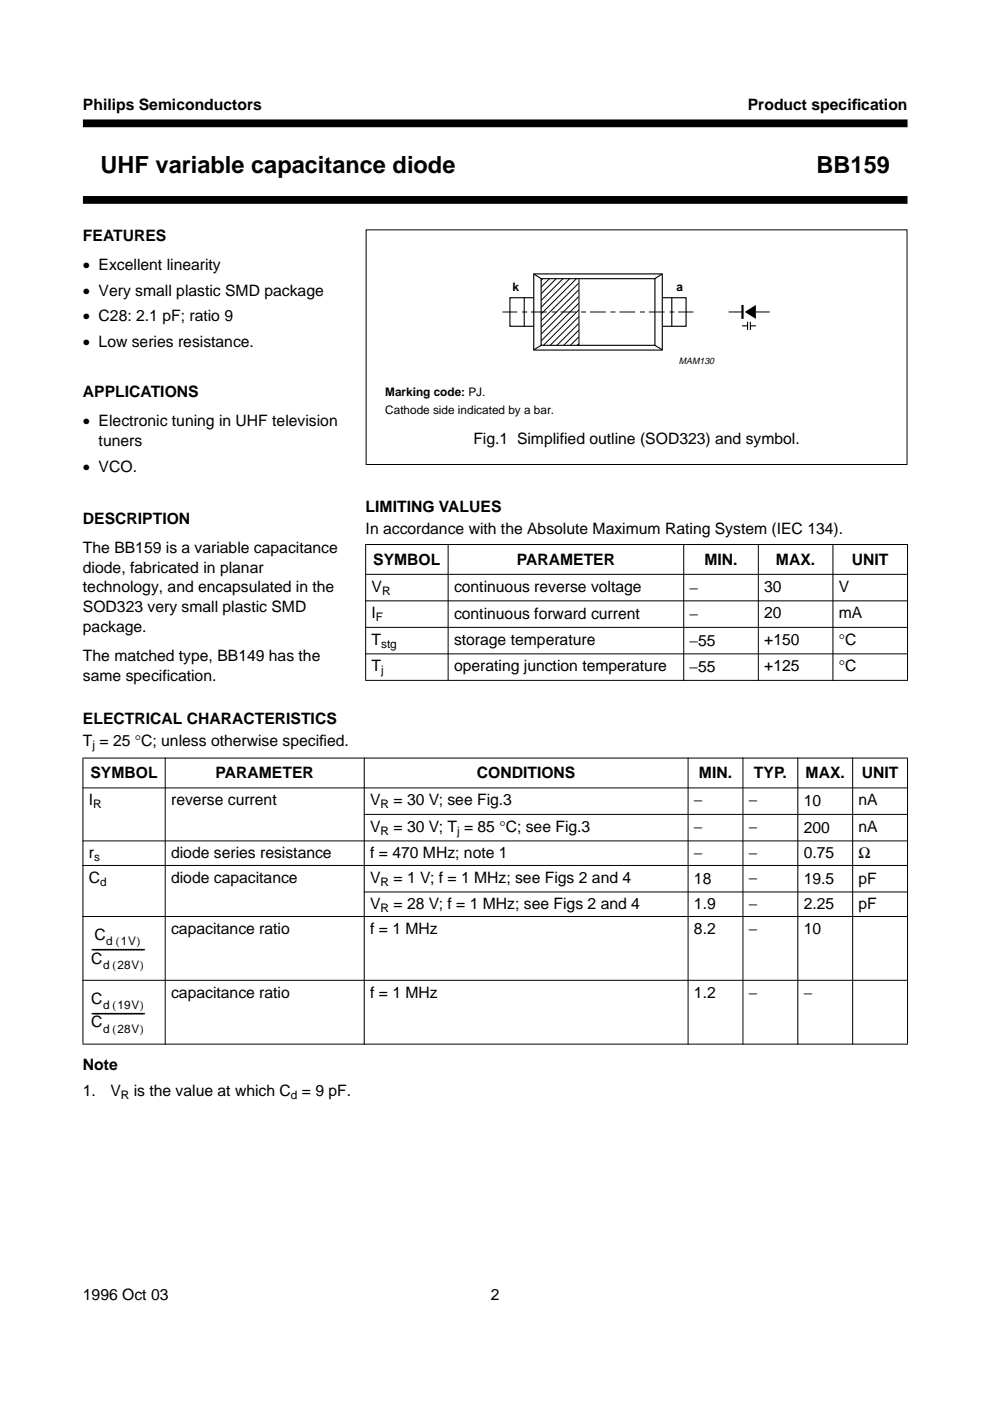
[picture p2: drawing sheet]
<svg xmlns="http://www.w3.org/2000/svg" width="210mm" height="297mm" viewBox="0 0 210 297" stroke-linecap="round" stroke-linejoin="round" font-family="sans-serif">
<defs><g id="words">
<g font-size="5">
<text x="21.3" y="36.6">UHF variable capacitance diode</text>
<text x="173.1" y="36.6">BB159</text>
</g>
<g font-size="3.3">
<text x="17.6" y="23.4">Philips Semiconductors</text>
<text x="158.6" y="23.4">Product specif</text>
<text x="180.6" y="23.4">ication</text>
<text x="17.6" y="51.1">FEATURES</text>
<text x="17.6" y="57.3">• Excellent linearity</text>
<text x="17.6" y="62.7">• Very small plastic SMD package</text>
<text x="17.6" y="68.1">• C28: 2.1 pF; ratio 9</text>
<text x="17.6" y="73.5">• Low series resistance.</text>
<text x="17.6" y="84.2">APPLICATIONS</text>
<text x="17.6" y="90.4">• Electronic tuning in UHF television</text>
<text x="20.9" y="94.6">tuners</text>
<text x="100.4" y="94.1">Fig.1 Simplified outline (SOD323) and symbol.</text>
<text x="17.6" y="100">• VCO.</text>
<text x="17.6" y="111">DESCRIPTION</text>
<text x="77.5" y="108.5">LIMITING VALUES</text>
<text x="77.5" y="113.3">In accordance with the Absolute Maximum Rating System (IEC 134).</text>
<text x="17.6" y="117.2">The BB159 is a variable capacitance</text>
<text x="79.1" y="119.7">SYMBOL</text>
<text x="109.6" y="119.7">PARAMETER</text>
<text x="149.4" y="119.7">MIN.</text>
<text x="164.5" y="119.7">MAX.</text>
<text x="180.6" y="119.7">UNIT</text>
<text x="17.6" y="121.4">diode, fabricated in planar</text>
<text x="17.6" y="125.6">technology, and encapsulated in the</text>
<text x="78.8" y="125.5">V</text>
<text x="96.3" y="125.4">continuous reverse voltage</text>
<text x="146.2" y="125.7">−</text>
<text x="162" y="125.4">30</text>
<text x="177.9" y="125.4">V</text>
<text x="17.6" y="129.7">SOD323 very small plastic SMD</text>
<text x="78.8" y="131.1">I</text>
<text x="96.3" y="131.3">continuous forward current</text>
<text x="146.2" y="131.3">−</text>
<text x="162" y="131.1">20</text>
<text x="177.9" y="131.1">mA</text>
<text x="17.6" y="133.9">package.</text>
<text x="78.8" y="136.7">T</text>
<text x="96.3" y="136.7">storage temperature</text>
<text x="146.2" y="136.9">−55</text>
<text x="162" y="136.7">+150</text>
<text x="177.9" y="136.7">°C</text>
<text x="17.6" y="140.1">The matched type, BB149 has the</text>
<text x="78.8" y="142.3">T</text>
<text x="96.3" y="142.3">operating junction temperature</text>
<text x="146.2" y="142.5">−55</text>
<text x="162" y="142.3">+125</text>
<text x="177.9" y="142.3">°C</text>
<text x="17.6" y="144.3">same specification.</text>
<text x="17.6" y="153.5">ELECTRICAL CHARACTERISTICS</text>
<text x="17.6" y="158.3">T = 25 °C; unless otherwise specif</text>
<text x="67.7" y="158.3">ied.</text>
<text x="19.2" y="165">SYMBOL</text>
<text x="45.7" y="165">PARAMETER</text>
<text x="101.1" y="165">CONDITIONS</text>
<text x="148.2" y="165">MIN.</text>
<text x="159.9" y="165">TYP.</text>
<text x="170.8" y="165">MAX.</text>
<text x="182.7" y="165">UNIT</text>
<text x="18.8" y="170.7">I</text>
<text x="36.3" y="170.7">reverse current</text>
<text x="78.5" y="170.7">V</text>
<text x="83.4" y="170.7">= 30 V; see Fig.3</text>
<text x="147.1" y="170.7">−</text>
<text x="158.8" y="170.7">−</text>
<text x="170.4" y="170.9">10</text>
<text x="182" y="170.7">nA</text>
<text x="78.5" y="176.3">V</text>
<text x="83.4" y="176.3">= 30 V; T = 85 °C; see Fig.3</text>
<text x="147.1" y="176.3">−</text>
<text x="158.8" y="176.3">−</text>
<text x="170.4" y="176.6">200</text>
<text x="182" y="176.3">nA</text>
<text x="18.8" y="182">r</text>
<text x="36.3" y="182">diode series resistance</text>
<text x="78.5" y="182">f = 470 MHz; note 1</text>
<text x="147.1" y="182">−</text>
<text x="158.8" y="182">−</text>
<text x="170.4" y="182">0.75</text>
<text x="182" y="182">Ω</text>
<text x="18.8" y="187.2">C</text>
<text x="36.3" y="187.2">diode capacitance</text>
<text x="78.5" y="187.2">V</text>
<text x="83.4" y="187.2">= 1 V; f = 1 MHz; see Figs 2 and 4</text>
<text x="147.1" y="187.4">18</text>
<text x="158.8" y="187.2">−</text>
<text x="170.4" y="187.4">19.5</text>
<text x="182" y="187.4">pF</text>
<text x="36.3" y="198">capacitance ratio</text>
<text x="78.5" y="192.8">V</text>
<text x="78.5" y="198">f = 1 MHz</text>
<text x="83.4" y="192.8">= 28 V; f = 1 MHz; see Figs 2 and 4</text>
<text x="147.1" y="192.8">1.9</text>
<text x="147.1" y="198">8.2</text>
<text x="158.8" y="192.8">−</text>
<text x="158.8" y="198">−</text>
<text x="170.4" y="192.8">2.25</text>
<text x="170.4" y="198">10</text>
<text x="182" y="192.8">pF</text>
<text x="19.3" y="202.2">--------------------</text>
<text x="20" y="199.3">C</text>
<text x="19.3" y="204.3">C</text>
<text x="19.3" y="212.8">C</text>
<text x="19.3" y="215.7">--------------------</text>
<text x="36.3" y="211.5">capacitance ratio</text>
<text x="78.5" y="211.5">f = 1 MHz</text>
<text x="147.1" y="211.5">1.2</text>
<text x="158.8" y="211.5">−</text>
<text x="170.4" y="211.5">−</text>
<text x="19.3" y="217.8">C</text>
<text x="17.6" y="226.9">Note</text>
<text x="17.6" y="232.3">1.</text>
<text x="23.4" y="232.3">V</text>
<text x="28.4" y="232.3">is the value at which C = 9 pF.</text>
<text x="17.6" y="275.6">1996 Oct 03</text>
<text x="104.1" y="275.6">2</text>
</g>
<g font-size="2.5">
<text x="108.7" y="61.7">k</text>
<text x="143.4" y="61.7">a</text>
<text x="81.7" y="84">Marking code: PJ.</text>
<text x="81.7" y="87.7">Cathode side indicated by a bar.</text>
<text x="79.7" y="131.7">F</text>
<text x="81" y="126">R</text>
<text x="80.8" y="137.3">stg</text>
<text x="80.8" y="142.9">j</text>
<text x="19.6" y="158.9">j</text>
<text x="19.8" y="171.3">R</text>
<text x="80.7" y="171.3">R</text>
<text x="80.7" y="176.9">R</text>
<text x="96.9" y="176.9">j</text>
<text x="19.9" y="182.6">s</text>
<text x="21.2" y="187.8">d</text>
<text x="80.7" y="187.8">R</text>
<text x="80.7" y="193.4">R</text>
<text x="22.5" y="200.4">d 1V)</text>
<text x="24.5" y="200.4">(</text>
<text x="21.8" y="205.5">d 28V)</text>
<text x="23.8" y="205.5">(</text>
<text x="21.8" y="214">d 19V)</text>
<text x="23.8" y="214">(</text>
<text x="21.8" y="219">d 28V)</text>
<text x="23.8" y="219">(</text>
<text x="25.6" y="232.9">R</text>
<text x="61.7" y="232.9">d</text>
</g>
<text font-size="1.9" x="143.9" y="77.1">MAM130</text>
</g></defs>
<path d="M17.6 26.2h174.8M17.6 42.4h174.8" fill="none" stroke="#000" stroke-width="1.7" stroke-linecap="butt"/>
<path d="M77.4 115.4h115.1zM77.4 121.8h115.1zM77.4 127.4h115.1zM77.4 133h115.1zM77.4 138.6h115.1zM77.5 115.6v28.5zM95 115.3v29.1zM145 115.3v29.1zM160.8 115.3v29.1zM176.6 115.3v29.1zM192.4 115.6v28.5zM77.4 144.3h115.1z" fill="#000" stroke="#000" stroke-width=".21"/>
<g fill="#fff">
<path d="M98.6 91.9h72.7v6.7h-72.7z" fill-rule="evenodd"/>
<path d="M81.7 82.3h75.8v5.7h-75.8z" fill-rule="evenodd"/>
</g>
<g fill="#fff">
<path d="M77.5 58.1h115v7.3h-115z"/>
<path d="M178.5 62.1h14z"/>
<path d="M178.4 61.3v1.9z"/>
<circle cx="107.6" cy="58.8" r=".22"/>
<circle cx="107.6" cy="60.7" r=".22"/>
<circle cx="107.6" cy="62.6" r=".22"/>
<circle cx="107.6" cy="64.5" r=".22"/>
<circle cx="162.5" cy="58.8" r=".22"/>
<circle cx="162.5" cy="60.7" r=".22"/>
<circle cx="162.5" cy="62.6" r=".22"/>
<circle cx="162.5" cy="64.5" r=".22"/>
</g>
<path d="M108.1 63.1h37.4v6.1h-37.4z" fill="none" stroke="#000" stroke-width=".24"/>
<g fill="#fff" stroke="#000" stroke-width=".24">
<path d="M113.2 58.1h27.2v16.1h-27.2z"/>
<path d="M114.7 59.1h24.2v14.1h-24.2z"/>
</g>
<g fill="none" stroke="#000" stroke-width=".21">
<path d="M77.6 48.7h114.7v49.8h-114.7zM115.1 59.1l-.4 .3M116.5 59.1l-1.8 1.8M117.9 59.1l-3.2 3.2M119.4 59.1l-4.7 4.6M120.8 59.1l-6.1 6M122.2 59.1l-7.5 7.5M122.8 59.1v14.2M122.7 72.9l-.3 .3M122.7 71.4l-1.8 1.8M122.7 70l-3.2 3.2M122.7 68.6l-4.6 4.6"/>
<path d="M122.7 67.2l-6.1 6M122.7 65.7l-7.5 7.5M122.7 64.3l-8 8M122.7 62.9l-8 7.9M122.7 61.4l-8 8M122.7 60l-8 8M154.5 66.1h2.9M160.3 66.1h2.9"/>
</g>
<path d="M106.6 66.2h40.4" fill="none" stroke="#000" stroke-width=".21" stroke-dasharray="3.3 1 1 .8" stroke-dashoffset=".2" stroke-linecap="butt"/>
<path d="M113.2 58.1l1.5 1M140.3 58.1l-1.4 1M111.1 63.1v6.1M114.7 73.2l-1.5 1M138.9 73.2l1.5 .9M142.4 63.1v6.1" fill="none" stroke="#000" stroke-width=".24"/>
<path d="M157.9 66.1l2.4-1.4v2.9z" fill="#000"/>
<path d="M157.4 64.7v2.9" fill="none" stroke="#000" stroke-width=".47"/>
<path d="M157.3 69.1h1.2M158.5 68.2v1.8M159.1 69.1h1.2M159.1 68.2v1.8" fill="none" stroke="#000" stroke-width=".23"/>
<g fill="#000" stroke="#000" stroke-width=".21">
<path d="M17.5 160.7h175zM17.5 167.1h175zM77.1 172.7h115.4zM17.5 178.3h175zM17.5 183.5h175zM77.1 189.1h115.4zM17.5 194.3h175zM17.5 207.8h175zM17.6 160.8v60.5zM35 160.6v60.9zM77.2 160.6v60.9zM145.9 160.6v60.9z"/>
<path d="M157.5 160.6v60.9zM169.2 160.6v60.9zM180.8 160.6v60.9zM192.4 160.8v60.5zM17.5 221.4h175z"/>
</g>
<use href="#words"/>
</svg>
